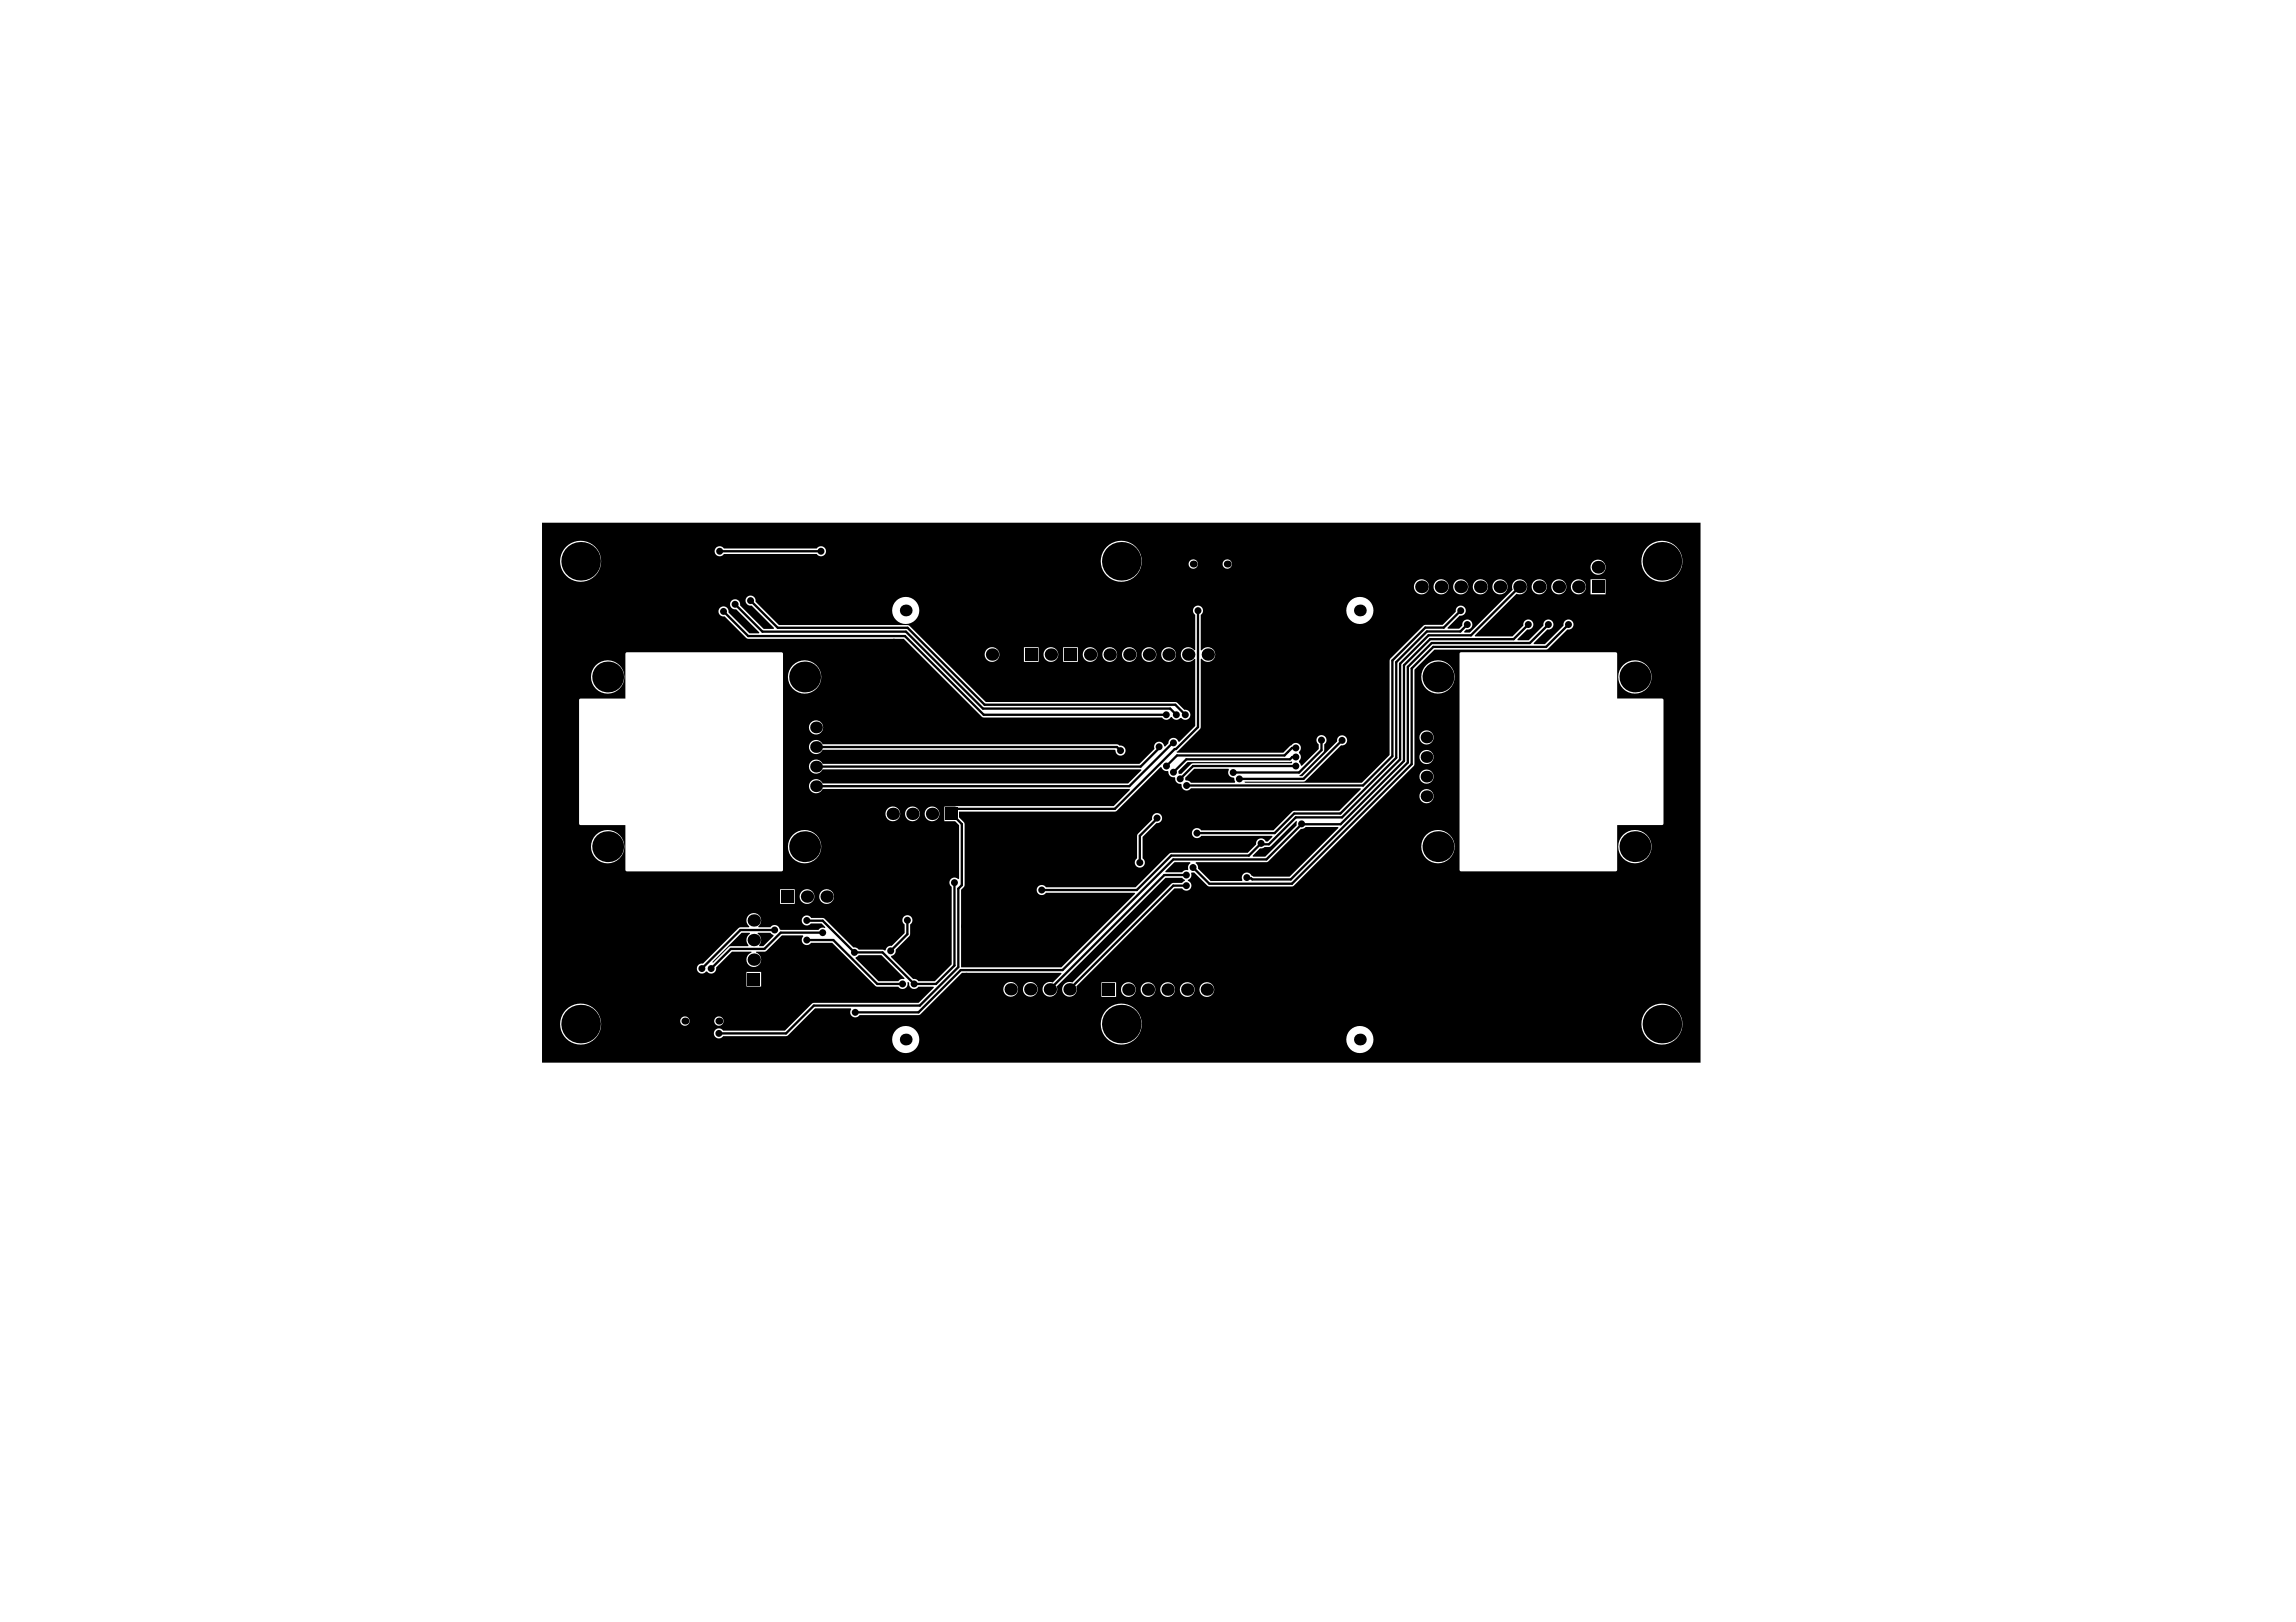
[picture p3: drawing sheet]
<svg xmlns="http://www.w3.org/2000/svg" width="297mm" height="210mm" viewBox="0 0 297 210" stroke-linecap="round" stroke-linejoin="round" font-family="sans-serif">
<g fill="#000">
<path d="M152.4 99.8l1.2-1.2h13.3l.2-.1 .1 .2-.1 .1h-12.8l-.2 .1-1.3 1.3-.3-.1zM150.8 112.8l1.1-1.2h2.1v.1l-.3 .4v.4l-.1 .1-.4 .1-.3 .2h-2.1zM153.3 100.7l1.2-1.2h4.4l.1 .1a.65 .65 0 0 0 0 .7 .65 .65 0 0 0 .6 .3l.2 .6-.1 .1h-5.6l-.3-.2-.4-.1zM162.1 110.7l.9-.9h.3a1.08 1.08 0 0 1 1-.2l3.4-3.4 .1 .6-4.1 4.1h-1.6zM154.7 111.6l9.3-.1 4.3-4.2h.3l.3-.3h4.2l.1 .1-6.4 6.4h-4.6l-.3-.2a.65 .65 0 0 0-.9-.3 .65 .65 0 0 0-.3 .9v.1h-4.1l-1.6-1.6v-.3l-.3-.4zM92.2 124.5l3.7-3.8 1.1 .1a1.04 1.04 0 0 0-.2 1.5v.1l-2.4 .1-2.2 2.1zM98 120.7h1.7l.4 .4-1.3 1.3h-.6v-.1a1.04 1.04 0 0 0-.2-1.5zM110.7 123.9l.4-.3h2.9l3 3v.1l-.6 .1-.2 .2h-2.6l-2.9-3z"/>
<path d="M124.1 105v.8l.6 .6 .1 .2v7.9l-.1 .3-.4 .4 .1 10h12.9l9.6-9.5-.1-.2h-11.5a.65 .65 0 0 1-1 .2 .65 .65 0 0 1 0-1 .65 .65 0 0 1 1 .1h11.6l4.5-4.4h10l1.1-1.1a.65 .65 0 0 1 .5-.8 .65 .65 0 0 1 .8 .4h.2l.6-.6v-.1h-9.2a.65 .65 0 0 1-1 .1 .65 .65 0 0 1 0-1 .65 .65 0 0 1 1 .2h9.4l2.5-2.6h6l2.8-2.8-.1-.1h-21.9a.65 .65 0 0 1-.8 .3 .65 .65 0 0 1-.4-.8l-.1-.1a.69 .69 0 0 1-.8-.8 .72 .72 0 0 1-.9-.8 .94 .94 0 0 1-.9-.5l-5.8 5.7zM149.2 105.4a.65 .65 0 0 1 1.1 .3 .65 .65 0 0 1-.7 .8l-1.8 1.8v2.8a.65 .65 0 0 1 .2 1 .65 .65 0 0 1-1 0 .65 .65 0 0 1 .1-1v-3.1l2-1.9v-.4z"/>
<path d="M70.1 67.6v69.9h149.9v-69.9zM92.6 70.9l.5-.2 .3 .1 .2 .2h12.1a.65 .65 0 0 1 .9-.2 .65 .65 0 0 1 0 1 .65 .65 0 0 1-.9-.1h-12.1a.65 .65 0 0 1-.9 .1 .65 .65 0 0 1-.1-.9zM153.8 73a.61 .61 0 0 1 1.2 0 .61 .61 0 0 1-1.2 0zM158.2 73a.61 .61 0 0 1 1.2 0 .61 .61 0 0 1-1.2 0zM205.8 73.4a.98 .98 0 0 1 1.9 0 .98 .98 0 0 1-1.9 0zM72.5 72.6a2.65 2.65 0 0 1 5.3 0 2.65 2.65 0 0 1-5.3 0zM142.4 72.6a2.65 2.65 0 0 1 5.3 0 2.65 2.65 0 0 1-5.3 0zM212.4 72.6a2.65 2.65 0 0 1 5.3 0 2.65 2.65 0 0 1-5.3 0zM205.8 75h1.9v1.9h-1.9zM182.9 75.9a1 1 0 0 1 2 0 1 1 0 0 1-2 0zM185.5 75.9a.98 .98 0 0 1 1.9 0 .98 .98 0 0 1-1.9 0zM188 75.9a1 1 0 0 1 2 0 1 1 0 0 1-2 0zM190.5 75.9a1 1 0 0 1 2 0 1 1 0 0 1-2 0zM193.1 75.9a.98 .98 0 0 1 1.9 0 .98 .98 0 0 1-1.9 0zM198.1 75.9a1 1 0 0 1 2 0 1 1 0 0 1-2 0zM200.7 75.9a1 1 0 0 1 2 0 1 1 0 0 1-2 0zM203.2 75.9a1 1 0 0 1 2 0 1 1 0 0 1-2 0zM93.1 78.7a.65 .65 0 0 1 .8-.2 .65 .65 0 0 1 .3 .8l2.7 2.7h1.3v-.2l-3-3a.65 .65 0 0 1-.8-.6 .65 .65 0 0 1 .7-.7 .65 .65 0 0 1 .6 .8l3.1 3.1h1.3v-.1l-2.9-2.9a.65 .65 0 0 1-.8-.6 .65 .65 0 0 1 .7-.7 .65 .65 0 0 1 .6 .8l3.1 3h16.7l10 9.9h24.5l.3 .1 .9 1a.65 .65 0 0 1 .8 .8 .65 .65 0 0 1-1.2 .2h-.1a.65 .65 0 0 1-1.1-.1h-.1a.65 .65 0 0 1-1.2 .1l-23.2-.1-10.2-10.1h-20.1l-.3-.1-2.8-2.8a.65 .65 0 0 1-.7-.4 .65 .65 0 0 1 .1-.7zM115.4 79a1.76 1.76 0 0 1 3.5 0 1.76 1.76 0 0 1-3.5 0zM174.2 79a1.76 1.76 0 0 1 3.5 0 1.76 1.76 0 0 1-3.5 0zM104.9 98.6a.91 .91 0 0 1 1.5 .3h41l2-2a.65 .65 0 0 1 .4-.9 .65 .65 0 0 1 .8 .6h.1l.5-.4a.65 .65 0 0 1 .5-.7 .65 .65 0 0 1 .7 .5h.2l2-2.1v-8.6l-.1-.1-.1 .2a.96 .96 0 0 1-1.4-.1 .96 .96 0 0 1 .1-1.3 .96 .96 0 0 1 1.4 .2l.1-.1v-4.5a.65 .65 0 0 1-.1-1 .65 .65 0 0 1 1 0 .65 .65 0 0 1-.2 1v4.5l.2 .1a.95 .95 0 0 1 1.4-.2 .95 .95 0 0 1 0 1.4 .95 .95 0 0 1-1.4-.2l-.2 .1v8.9l-2.9 3-.2 .1 .1 .1h13.7l1-.9a.68 .68 0 0 1 1-.2 .68 .68 0 0 1 .1 1l.2 .7-.2 .6 .2 .5h.1l2.2-2.2v-.6l-.1-.1a.65 .65 0 0 1 0-.9 .65 .65 0 0 1 1 .1 .65 .65 0 0 1-.2 .9v.8l-.1 .2-2.9 2.9-.2 .1v.1h.4l4.5-4.5v-.1a.65 .65 0 0 1 .7-.6 .65 .65 0 0 1 .6 .7 .65 .65 0 0 1-.8 .5l-4.7 4.7-7.8 .1 .1 .1h15.1l3.6-3.6v-12.4l4.3-4.3 .3-.1h2.2l1.7-1.7a.65 .65 0 0 1 .6-.8 .65 .65 0 0 1 .7 .7 .65 .65 0 0 1-.8 .6l-1.5 1.5v.2h1.5l.4-.4a.65 .65 0 0 1 .6-.8 .65 .65 0 0 1 .7 .7 .65 .65 0 0 1-.8 .6l-.3 .2 .1 .2h.7l5.5-5.6a.98 .98 0 0 1 .8-1.3 .98 .98 0 0 1 1.1 1.1 .98 .98 0 0 1-1.4 .7l-5.4 5.4v.2h4.9l1.4-1.4a.65 .65 0 0 1 .6-.8 .65 .65 0 0 1 .7 .7 .65 .65 0 0 1-.8 .6l-1.3 1.2 .1 .2h1.4l1.9-1.9a.65 .65 0 0 1 .6-.8 .65 .65 0 0 1 .7 .7 .65 .65 0 0 1-.8 .6l-1.8 1.7 .1 .2h1.4l2.4-2.4a.65 .65 0 0 1 .6-.8 .65 .65 0 0 1 .7 .7 .65 .65 0 0 1-.8 .6l-2.5 2.5-.3 .1h-14.4l-2.6 2.6v12.3l-15.7 15.7h-10.8l-.3-.1-1.7-1.7h-.3l-.1 .1v.2v.4l-.4 .3v.1a.66 .66 0 0 1 .3 1 .66 .66 0 0 1-1.1 0h-1l-12.7 12.7a.95 .95 0 0 1-.7 1.3 .95 .95 0 0 1-1.1-1.1 .95 .95 0 0 1 1.3-.7l12.8-12.8 .3-.1h1.1l.4-.3v-.1l-.4-.3h-2.1l-14.1 14.1 .1 .1a.95 .95 0 0 1-.9 1.2 .95 .95 0 0 1-1-1.1 .95 .95 0 0 1 1.3-.7l1.1-1.2v-.1h-12.9l-5.4 5.4-7.8 .1-.1 .1a.65 .65 0 0 1-.9 0 .65 .65 0 0 1-.1-.9v-.1h-4.7l-3.6 3.6h-8.3a.65 .65 0 0 1-.9 .1 .65 .65 0 0 1 0-1 .65 .65 0 0 1 .9 .2h8l3.5-3.5 .3-.1h13.5l2-2v-.1h-2a.65 .65 0 0 1-.8 .2 .65 .65 0 0 1-.4-.7l-.1-.1h-.1a.65 .65 0 0 1-.4 .8 .65 .65 0 0 1-.8-.2h-2.8l-5.7-5.7h-2.8l-.1 .1a.65 .65 0 0 1-.9 0 .65 .65 0 0 1 0-.9v-.1h-2.7l-2 2-.3 .1h-1.1v.1l.2 .1a.95 .95 0 0 1 .2 1.4 .95 .95 0 0 1-1.5-.1 .95 .95 0 0 1 .5-1.4v-.1h-2.5l-2.1 2 .1 .1a.65 .65 0 0 1-.5 .7 .65 .65 0 0 1-.7-.3h-.2a.65 .65 0 0 1-1.1-.1 .65 .65 0 0 1 .7-.9l4.6-4.6 .3-.1h1.1v-.1l-.1-.1a.95 .95 0 0 1 .1-1.4 .95 .95 0 0 1 1.3 .1 .95 .95 0 0 1-.1 1.4v.1h1.6a.65 .65 0 0 1 .6-.3 .65 .65 0 0 1 .6 .5l.1 .1h4.9l.4-.2h.4l.1-.1-.5-.5h-1.4a.65 .65 0 0 1-1 .1 .65 .65 0 0 1 .1-1 .65 .65 0 0 1 .9 .2h1.5l.3 .1 3.7 3.7h.3l.4 .3h3.1l.3 .1h.1l.2-.4 .3-.2h.3l1.6-1.7v-1.1h-.1a.65 .65 0 0 1 .1-1 .65 .65 0 0 1 .9 .1 .65 .65 0 0 1-.2 .9v1.4l-1.8 1.9-.1 .5-.2 .2-.3 .1v.1l2.8 2.9h.3l.4 .3h2.1l2.2-2.2v-10l-.1-.1a.65 .65 0 0 1 0-1 .65 .65 0 0 1 1 .1l.1-.1v-6.9l-.5-.5h-1.4v-1.9l21.9-.1 2.1-2.1-.1-.1h-39.7v.1a.92 .92 0 0 1-1.4 .2 .92 .92 0 0 1 0-1.4 .92 .92 0 0 1 1.4 .4h39.6l1.7-1.7-.1-.1h-41.2v.1a.92 .92 0 0 1-1.4 .2 .92 .92 0 0 1-.1-1.3zM132.5 83.8h1.9v1.9h-1.9zM137.5 83.8h1.9v1.9h-1.9zM135 84.7a.96 .96 0 0 1 1.9 0 .96 .96 0 0 1-1.9 0zM127.4 84.7a.96 .96 0 0 1 1.9 0 .96 .96 0 0 1-1.9 0zM140.1 84.7a.96 .96 0 0 1 1.9 0 .96 .96 0 0 1-1.9 0zM142.6 84.7a.96 .96 0 0 1 1.9 0 .96 .96 0 0 1-1.9 0zM145.2 84.7a.96 .96 0 0 1 1.9 0 .96 .96 0 0 1-1.9 0zM147.7 84.7a.96 .96 0 0 1 1.9 0 .96 .96 0 0 1-1.9 0zM150.2 84.7a.96 .96 0 0 1 1.9 0 .96 .96 0 0 1-1.9 0zM183.9 87.6a2.16 2.16 0 0 1 4.3 0 2.16 2.16 0 0 1-4.3 0zM209.4 87.6a2.16 2.16 0 0 1 4.3 0 2.16 2.16 0 0 1-4.3 0zM76.5 87.6a2.16 2.16 0 0 1 4.3 0 2.16 2.16 0 0 1-4.3 0zM101.9 87.6a2.2 2.2 0 0 1 4.4 0 2.2 2.2 0 0 1-4.4 0zM104.7 94.1a.92 .92 0 0 1 1.8 0 .92 .92 0 0 1-1.8 0zM183.6 95.4a.95 .95 0 0 1 1.9 0 .95 .95 0 0 1-1.9 0zM104.9 96a.91 .91 0 0 1 1.5 .3h38.1l.3 .2a.65 .65 0 0 1 .8 .6 .65 .65 0 0 1-.6 .7 .65 .65 0 0 1-.7-.7l-.1-.1h-37.8a.92 .92 0 0 1-1.3 .4 .92 .92 0 0 1-.2-1.4zM183.6 98a.95 .95 0 0 1 1.9 0 .95 .95 0 0 1-1.9 0zM183.6 100.5a.95 .95 0 0 1 1.9 0 .95 .95 0 0 1-1.9 0zM183.6 103a.95 .95 0 0 1 1.9 0 .95 .95 0 0 1-1.9 0zM114.5 105.3a1 1 0 0 1 2 0 1 1 0 0 1-2 0zM117.1 105.3a.96 .96 0 0 1 1.9 0 .96 .96 0 0 1-1.9 0zM119.6 105.3a.96 .96 0 0 1 1.9 0 .96 .96 0 0 1-1.9 0zM183.9 109.6a2.16 2.16 0 0 1 4.3 0 2.16 2.16 0 0 1-4.3 0zM209.4 109.6a2.16 2.16 0 0 1 4.3 0 2.16 2.16 0 0 1-4.3 0zM76.5 109.6a2.16 2.16 0 0 1 4.3 0 2.16 2.16 0 0 1-4.3 0zM101.9 109.6a2.2 2.2 0 0 1 4.4 0 2.2 2.2 0 0 1-4.4 0zM188.9 84.5l20.2-.1 .1 .2v5.8l6 .1v16.1l-.2 .2h-5.8v5.9h-20.3zM75 90.5l5.9-.1v-5.8l.1-.2 20.2 .1v28.2h-20.2l-.1-5.9h-5.8l-.2-.1zM100.9 115.1h1.9v1.9h-1.9zM103.4 116a1 1 0 0 1 2 0 1 1 0 0 1-2 0zM106 116a.96 .96 0 0 1 1.9 0 .96 .96 0 0 1-1.9 0zM96.6 125.8h1.9v1.9h-1.9zM129.8 128a.96 .96 0 0 1 1.9 0 .96 .96 0 0 1-1.9 0zM132.3 128a.96 .96 0 0 1 1.9 0 .96 .96 0 0 1-1.9 0zM142.5 127.1h1.9v1.9h-1.9zM145 128.1a.96 .96 0 0 1 1.9 0 .96 .96 0 0 1-1.9 0zM147.6 128.1a.96 .96 0 0 1 1.9 0 .96 .96 0 0 1-1.9 0zM150.1 128.1a.96 .96 0 0 1 1.9 0 .96 .96 0 0 1-1.9 0zM152.6 128.1a1 1 0 0 1 2 0 1 1 0 0 1-2 0zM155.2 128.1a.96 .96 0 0 1 1.9 0 .96 .96 0 0 1-1.9 0zM88 132.1a.61 .61 0 0 1 1.2 0 .61 .61 0 0 1-1.2 0zM92.4 132.1a.61 .61 0 0 1 1.2 0 .61 .61 0 0 1-1.2 0zM142.4 132.5a2.65 2.65 0 0 1 5.3 0 2.65 2.65 0 0 1-5.3 0zM72.5 132.5a2.65 2.65 0 0 1 5.3 0 2.65 2.65 0 0 1-5.3 0zM212.4 132.5a2.65 2.65 0 0 1 5.3 0 2.65 2.65 0 0 1-5.3 0zM115.4 134.5a1.76 1.76 0 0 1 3.5 0 1.76 1.76 0 0 1-3.5 0zM174.2 134.5a1.76 1.76 0 0 1 3.5 0 1.76 1.76 0 0 1-3.5 0z"/>
<circle cx="75.1" cy="72.6" r="2.5"/>
<circle cx="91.5" cy="78.7" r=".45"/>
<circle cx="93.1" cy="71.3" r=".45"/>
<circle cx="93.6" cy="79.1" r=".45"/>
<circle cx="95.1" cy="78.2" r=".45"/>
<circle cx="96.7" cy="73.8" r=".45"/>
<circle cx="97.1" cy="77.7" r=".45"/>
<circle cx="103.6" cy="78.8" r=".45"/>
<circle cx="106.2" cy="71.3" r=".45"/>
<circle cx="117.2" cy="79" r=".76"/>
<circle cx="118.3" cy="74.8" r=".45"/>
<circle cx="141.8" cy="76" r=".45"/>
<circle cx="145.1" cy="72.6" r="2.5"/>
<circle cx="154.4" cy="73" r=".45"/>
<circle cx="155" cy="79" r=".45"/>
<circle cx="158.8" cy="73" r=".45"/>
<circle cx="161.8" cy="77.9" r=".45"/>
<circle cx="163.8" cy="68.6" r=".45"/>
<circle cx="171.1" cy="78.5" r=".45"/>
<circle cx="175.9" cy="79" r=".76"/>
<circle cx="183.9" cy="75.9" r=".82"/>
<circle cx="183.9" cy="73.4" r=".82"/>
<circle cx="186.1" cy="71.1" r=".45"/>
<circle cx="186.4" cy="73.4" r=".82"/>
<circle cx="186.4" cy="75.9" r=".82"/>
<circle cx="189" cy="73.4" r=".82"/>
<circle cx="189" cy="75.9" r=".82"/>
<circle cx="189" cy="79" r=".45"/>
<circle cx="191.5" cy="73.4" r=".82"/>
<circle cx="191.5" cy="75.9" r=".82"/>
<circle cx="194.1" cy="75.9" r=".82"/>
<circle cx="194.1" cy="73.4" r=".82"/>
<circle cx="196.6" cy="73.4" r=".82"/>
<circle cx="196.6" cy="75.9" r=".82"/>
<circle cx="199.1" cy="75.9" r=".82"/>
<circle cx="199.1" cy="73.4" r=".82"/>
<circle cx="200.1" cy="70.9" r=".45"/>
<circle cx="201.7" cy="75.9" r=".82"/>
<circle cx="201.7" cy="73.4" r=".82"/>
<circle cx="204.2" cy="73.4" r=".82"/>
<circle cx="204.2" cy="75.9" r=".82"/>
<circle cx="206.7" cy="73.4" r=".82"/>
<circle cx="215" cy="72.6" r="2.5"/>
<circle cx="78.6" cy="87.6" r="2"/>
<circle cx="104.1" cy="87.6" r="2"/>
<circle cx="105.6" cy="99.2" r=".76"/>
<circle cx="105.6" cy="91.6" r=".76"/>
<circle cx="105.6" cy="96.7" r=".76"/>
<circle cx="105.6" cy="94.1" r=".76"/>
<circle cx="115.7" cy="83.1" r=".45"/>
<circle cx="128.3" cy="84.7" r=".8"/>
<circle cx="136" cy="84.7" r=".8"/>
<circle cx="137.2" cy="97.8" r=".45"/>
<circle cx="141" cy="84.7" r=".8"/>
<circle cx="143.6" cy="84.7" r=".8"/>
<circle cx="145" cy="97.1" r=".45"/>
<circle cx="146.1" cy="84.7" r=".8"/>
<circle cx="148.6" cy="84.7" r=".8"/>
<circle cx="150" cy="96.6" r=".45"/>
<circle cx="150.9" cy="92.5" r=".45"/>
<circle cx="150.9" cy="99.1" r=".45"/>
<circle cx="151.2" cy="84.7" r=".8"/>
<circle cx="151.8" cy="96.1" r=".45"/>
<circle cx="151.8" cy="99.9" r=".45"/>
<circle cx="152.2" cy="92.5" r=".45"/>
<circle cx="153.3" cy="92.5" r=".45"/>
<circle cx="153.7" cy="84.7" r=".8"/>
<circle cx="156.3" cy="84.7" r=".8"/>
<circle cx="156.7" cy="96.8" r=".45"/>
<circle cx="159" cy="81.3" r=".45"/>
<circle cx="159.5" cy="100" r=".45"/>
<circle cx="167.6" cy="96.8" r=".45"/>
<circle cx="167.6" cy="99.1" r=".45"/>
<circle cx="167.6" cy="98" r=".45"/>
<circle cx="171" cy="95.8" r=".45"/>
<circle cx="173.6" cy="95.8" r=".45"/>
<circle cx="175.5" cy="88.1" r=".45"/>
<circle cx="177.2" cy="83.2" r=".45"/>
<circle cx="184.6" cy="98" r=".76"/>
<circle cx="184.6" cy="95.4" r=".76"/>
<circle cx="186" cy="87.6" r="2"/>
<circle cx="189.8" cy="80.8" r=".45"/>
<circle cx="197.7" cy="80.8" r=".45"/>
<circle cx="200.3" cy="80.8" r=".45"/>
<circle cx="202.9" cy="80.8" r=".45"/>
<circle cx="211.5" cy="87.6" r="2"/>
<circle cx="78.6" cy="109.6" r="2"/>
<circle cx="97.5" cy="116.6" r=".8"/>
<circle cx="97.5" cy="119.1" r=".8"/>
<circle cx="104.1" cy="109.6" r="2"/>
<circle cx="104.4" cy="119.1" r=".45"/>
<circle cx="104.4" cy="116" r=".8"/>
<circle cx="105.6" cy="101.7" r=".76"/>
<circle cx="106.9" cy="116" r=".8"/>
<circle cx="109.5" cy="116" r=".8"/>
<circle cx="113" cy="105.3" r=".8"/>
<circle cx="115.5" cy="105.3" r=".8"/>
<circle cx="117.4" cy="119.1" r=".45"/>
<circle cx="118" cy="105.3" r=".8"/>
<circle cx="120.6" cy="105.3" r=".8"/>
<circle cx="123.5" cy="114.2" r=".45"/>
<circle cx="124.8" cy="119.9" r=".45"/>
<circle cx="134.8" cy="115.2" r=".45"/>
<circle cx="137.2" cy="106.2" r=".45"/>
<circle cx="140.2" cy="105.6" r=".45"/>
<circle cx="146" cy="104.9" r=".45"/>
<circle cx="147.5" cy="111.6" r=".45"/>
<circle cx="149.7" cy="105.9" r=".45"/>
<circle cx="152.7" cy="100.8" r=".45"/>
<circle cx="153.5" cy="114.6" r=".45"/>
<circle cx="153.5" cy="113.2" r=".45"/>
<circle cx="153.5" cy="101.7" r=".45"/>
<circle cx="154.3" cy="112.3" r=".45"/>
<circle cx="154.9" cy="107.8" r=".45"/>
<circle cx="156.5" cy="104.6" r=".45"/>
<circle cx="156.8" cy="100.6" r=".45"/>
<circle cx="160.3" cy="100.8" r=".45"/>
<circle cx="161.3" cy="113.6" r=".45"/>
<circle cx="161.9" cy="112.3" r=".45"/>
<circle cx="162.2" cy="118.7" r=".45"/>
<circle cx="163.1" cy="109.1" r=".45"/>
<circle cx="168.4" cy="106.6" r=".45"/>
<circle cx="169.8" cy="103.5" r=".45"/>
<circle cx="184.6" cy="100.5" r=".76"/>
<circle cx="184.6" cy="105.6" r=".76"/>
<circle cx="184.6" cy="103" r=".76"/>
<circle cx="186" cy="109.6" r="2"/>
<circle cx="211.5" cy="109.6" r="2"/>
<circle cx="75.1" cy="132.5" r="2.5"/>
<circle cx="88.6" cy="132.1" r=".45"/>
<circle cx="89.6" cy="135.1" r=".45"/>
<circle cx="90.8" cy="125.3" r=".45"/>
<circle cx="92" cy="125.3" r=".45"/>
<circle cx="93" cy="133.7" r=".45"/>
<circle cx="93" cy="132.1" r=".45"/>
<circle cx="96.3" cy="132.6" r=".45"/>
<circle cx="97.5" cy="124.2" r=".8"/>
<circle cx="97.5" cy="121.7" r=".8"/>
<circle cx="100.2" cy="120.4" r=".45"/>
<circle cx="103.1" cy="126.7" r=".45"/>
<circle cx="104.4" cy="121.7" r=".45"/>
<circle cx="106.4" cy="120.7" r=".45"/>
<circle cx="110.5" cy="123.3" r=".45"/>
<circle cx="110.6" cy="131" r=".45"/>
<circle cx="114" cy="120.7" r=".45"/>
<circle cx="115.2" cy="123" r=".45"/>
<circle cx="116.1" cy="120.5" r=".45"/>
<circle cx="116.8" cy="127.3" r=".45"/>
<circle cx="117.2" cy="134.5" r=".76"/>
<circle cx="118.3" cy="127.3" r=".45"/>
<circle cx="118.6" cy="123.6" r=".45"/>
<circle cx="120.1" cy="126.3" r=".45"/>
<circle cx="120.5" cy="133.7" r=".45"/>
<circle cx="125" cy="126.3" r=".45"/>
<circle cx="130.8" cy="128" r=".8"/>
<circle cx="133.3" cy="128" r=".8"/>
<circle cx="135.8" cy="128" r=".8"/>
<circle cx="138.4" cy="128" r=".8"/>
<circle cx="145.1" cy="132.5" r="2.5"/>
<circle cx="146" cy="128.1" r=".8"/>
<circle cx="148.5" cy="128.1" r=".8"/>
<circle cx="151.1" cy="128.1" r=".8"/>
<circle cx="153.6" cy="128.1" r=".8"/>
<circle cx="156.1" cy="128.1" r=".8"/>
<circle cx="175.9" cy="134.5" r=".76"/>
<circle cx="190.5" cy="120.7" r=".45"/>
<circle cx="201" cy="129.4" r=".45"/>
<circle cx="212.2" cy="121.3" r=".45"/>
<circle cx="215" cy="132.5" r="2.5"/>
</g>
<g fill="none" stroke="#000" stroke-width=".3">
<path d="M93.1 71.3h13.1M93.6 79.1l3.2 3.2h20.3l10.2 10.2h23.6M95.1 78.2l3.5 3.5h18.6l10 10h24.2l.8 .8M97.1 77.7l3.5 3.5h16.8l10 10h24.6l1.3 1.3M155 79v15.1l-2.9 2.8h-.1l-7.8 7.8h-20.4l-.7 .6 1.3 1.3v7.9l-.4 .5v10.2l-5 4.9h-13.7l-3.6 3.6h-8.7M189 79l-2.2 2.2h-2.4l-4.3 4.3v12.4l-3.8 3.8h-22.8M196.6 75.9l-6.3 6.3h-5.5l-3.7 3.7v12.4l-7.5 7.5h-6l-3.4 3.5h-.9l-.2-.2-1.5 1.6h-10.1l-4.4 4.5h-12.3M105.6 96.7h38.9l.5 .4M145 97.1h.1M150 96.6v.2l-2.4 2.4h-42M151.8 96.1h-.1l-5.6 5.6h-40.5M167.6 96.8h-.5l-.9 1h-13.9l-1.4 1.3"/>
<path d="M167.7 98h-.5l-.3 .3h-13.4l-1.7 1.6M167.8 99.1h-13.5l-1.6 1.7M171 95.8v1.3l-2.9 2.9h-8.6M173.6 95.8l-5 5h-8.3M189.8 80.8l-.9 .9h-4.3l-4 4v12.4l-7.2 7.2h-6l-2.5 2.5h-10M197.7 80.8l-1.9 1.9h-10.8l-3.4 3.4v12.4l-8.2 8.2h-5M200.3 80.8l-2.4 2.4h-12.7l-3.1 3.1v12.4l-15.1 15.1h-5l-.1-.1h-.5l-.1-.1M202.9 80.8l-2.9 2.9h-14.6l-2.8 2.8v12.4l-15.5 15.5h-10.6l-2.2-2.1M117.4 119.1v1.8l-2.2 2.1M123.5 114.2v10.7l-2.4 2.4h-2.8l-4.1-4h-3.7l-4.1-4.2h-2M149.7 105.9l-2.2 2.3v3.4M153.5 114.6h-1.7l-13.4 13.4"/>
<path d="M153.5 113.2h-2.9l-14.8 14.8M154.5 112.4h.1M168.4 106.6l-4.6 4.6h-12l-14.3 14.3h-13.2l-5.5 5.5h-8.2M100.2 120.4h-4.4l-5 4.9M104.4 121.7h3.4l5.7 5.6h3.3M106.4 120.7h-5.4l-2.1 2.1h-4.4l-2.5 2.5M138.4 128h.1"/>
</g>
<g fill="#000">
<path d="M205.9 75.1h1.7v1.7h-1.7z" fill-rule="evenodd"/>
<path d="M125 83.9h1.6v1.6h-1.6z" fill-rule="evenodd"/>
<path d="M132.6 83.9h1.6v1.6h-1.6z" fill-rule="evenodd"/>
<path d="M137.7 83.9h1.6v1.6h-1.6z" fill-rule="evenodd"/>
<path d="M101.1 115.2h1.6v1.6h-1.6z" fill-rule="evenodd"/>
<path d="M122.3 104.5h1.6v1.6h-1.6z" fill-rule="evenodd"/>
<path d="M96.7 125.9h1.6v1.6h-1.6z" fill-rule="evenodd"/>
<path d="M127.4 127.2h1.6v1.6h-1.6z" fill-rule="evenodd"/>
<path d="M142.6 127.3h1.6v1.6h-1.6z" fill-rule="evenodd"/>
</g>
</svg>
